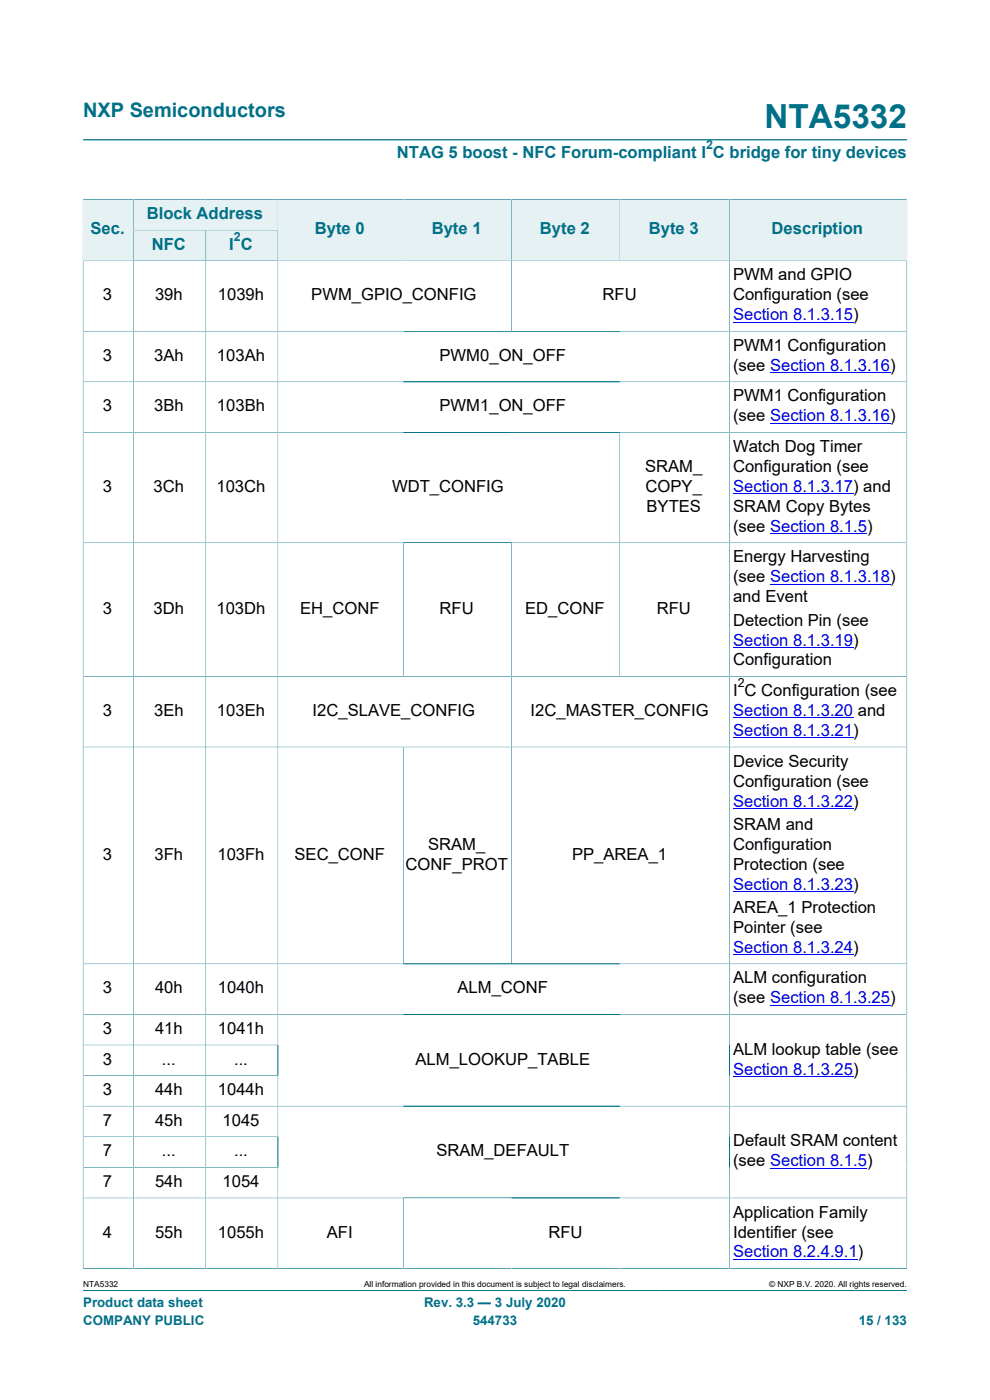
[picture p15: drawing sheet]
<svg xmlns="http://www.w3.org/2000/svg" width="210mm" height="297mm" viewBox="0 0 210 297" stroke-linecap="round" stroke-linejoin="round" font-family="sans-serif">
<defs><g id="words">
<text font-size="7.1" fill="#007088" x="162.2" y="27.2">NTA5332</text>
<text font-size="4.2" fill="#007088" x="17.6" y="24.8">NXP Semiconductors</text>
<g font-size="3.5" fill="#007088">
<text x="84.2" y="33.5">NTAG 5 boost - NFC Forum-compliant I C bridge for tiny devices</text>
<text x="31.1" y="46.5">Block Address</text>
<text x="19.2" y="49.7">Sec.</text>
<text x="32.2" y="53">NFC</text>
<text x="48.6" y="53">I C</text>
<text x="66.8" y="49.7">Byte 0</text>
<text x="91.6" y="49.7">Byte 1</text>
<text x="114.5" y="49.7">Byte 2</text>
<text x="137.6" y="49.7">Byte 3</text>
<text x="163.7" y="49.7">Description</text>
</g>
<g font-size="3.5">
<text x="155.5" y="59.5">PWM and GPIO</text>
<text x="21.8" y="63.7">3</text>
<text x="32.9" y="63.7">39h</text>
<text x="46.2" y="63.7">1039h</text>
<text x="66" y="63.7">PWM_GPIO_CONFIG</text>
<text x="127.8" y="63.7">RFU</text>
<text x="155.5" y="63.7">Configuration (see</text>
<text x="21.8" y="76.5">3</text>
<text x="32.7" y="76.5">3Ah</text>
<text x="46" y="76.5">103Ah</text>
<text x="93.2" y="76.5">PWM0_ON_OFF</text>
<text x="155.5" y="74.4">PWM1 Configuration</text>
<text x="155.5" y="78.7">(see Section 8.1.3.16)</text>
<text x="21.8" y="87.3">3</text>
<text x="32.7" y="87.3">3Bh</text>
<text x="46" y="87.3">103Bh</text>
<text x="93.2" y="87.3">PWM1_ON_OFF</text>
<text x="155.5" y="85.2">PWM1 Configuration</text>
<text x="155.5" y="89.4">(see Section 8.1.3.16)</text>
<text x="155.5" y="95.9">Watch Dog Timer</text>
<text x="136.8" y="100.1">SRAM_</text>
<text x="155.5" y="100.1">Configuration (see</text>
<text x="21.8" y="104.3">3</text>
<text x="32.6" y="104.3">3Ch</text>
<text x="45.9" y="104.3">103Ch</text>
<text x="83.2" y="104.3">WDT_CONFIG</text>
<text x="136.9" y="104.3">COPY_</text>
<text x="137.1" y="108.6">BYTES</text>
<text x="155.5" y="108.6">SRAM Copy Bytes</text>
<text x="155.5" y="112.8">(see Section 8.1.5)</text>
<text x="155.5" y="119.3">Energy Harvesting</text>
<text x="155.5" y="123.5">(see Section 8.1.3.18)</text>
<text x="21.8" y="130.2">3</text>
<text x="32.6" y="130.2">3Dh</text>
<text x="45.9" y="130.2">103Dh</text>
<text x="63.7" y="130.2">EH_CONF</text>
<text x="93.2" y="130.2">RFU</text>
<text x="111.4" y="130.2">ED_CONF</text>
<text x="139.3" y="130.2">RFU</text>
<text x="155.5" y="127.8">and Event</text>
<text x="155.5" y="132.7">Detection Pin (see</text>
<text x="155.5" y="141.2">Configuration</text>
<text x="155.5" y="147.7">I C Configuration (see</text>
<text x="21.8" y="151.9">3</text>
<text x="32.7" y="151.9">3Eh</text>
<text x="46" y="151.9">103Eh</text>
<text x="66.3" y="151.9">I2C_SLAVE_CONFIG</text>
<text x="112.5" y="151.9">I2C_MASTER_CONFIG</text>
<text x="155.5" y="162.6">Device Security</text>
<text x="155.5" y="166.9">Configuration (see</text>
<text x="155.5" y="176">SRAM and</text>
<text x="21.8" y="182.4">3</text>
<text x="32.8" y="182.4">3Fh</text>
<text x="46.1" y="182.4">103Fh</text>
<text x="62.5" y="182.4">SEC_CONF</text>
<text x="86" y="184.5">CONF_PROT</text>
<text x="90.8" y="180.3">SRAM_</text>
<text x="121.4" y="182.4">PP_AREA_1</text>
<text x="155.5" y="180.3">Configuration</text>
<text x="155.5" y="184.5">Protection (see</text>
<text x="155.5" y="193.7">AREA_1 Protection</text>
<text x="155.5" y="197.9">Pointer (see</text>
<text x="155.5" y="208.6">ALM configuration</text>
<text x="21.8" y="210.7">3</text>
<text x="32.9" y="210.7">40h</text>
<text x="46.2" y="210.7">1040h</text>
<text x="97.1" y="210.7">ALM_CONF</text>
<text x="155.5" y="212.9">(see Section 8.1.3.25)</text>
<text x="21.8" y="219.4">3</text>
<text x="32.9" y="219.4">41h</text>
<text x="46.2" y="219.4">1041h</text>
<text x="21.8" y="225.8">3</text>
<text x="34.4" y="225.8">...</text>
<text x="49.7" y="225.8">...</text>
<text x="88.1" y="225.8">ALM_LOOKUP_TABLE</text>
<text x="155.5" y="223.7">ALM lookup table (see</text>
<text x="21.8" y="232.3">3</text>
<text x="32.9" y="232.3">44h</text>
<text x="46.2" y="232.3">1044h</text>
<text x="21.8" y="238.8">7</text>
<text x="32.9" y="238.8">45h</text>
<text x="47.2" y="238.8">1045</text>
<text x="21.8" y="245.3">7</text>
<text x="34.4" y="245.3">...</text>
<text x="49.7" y="245.3">...</text>
<text x="92.6" y="245.3">SRAM_DEFAULT</text>
<text x="155.5" y="243.2">Default SRAM content</text>
<text x="21.8" y="251.8">7</text>
<text x="32.9" y="251.8">54h</text>
<text x="47.2" y="251.8">1054</text>
<text x="155.5" y="247.4">(see Section 8.1.5)</text>
<text x="21.8" y="262.5">4</text>
<text x="32.9" y="262.5">55h</text>
<text x="46.2" y="262.5">1055h</text>
<text x="69.3" y="262.5">AFI</text>
<text x="116.3" y="262.5">RFU</text>
<text x="155.5" y="258.3">Application Family</text>
<text x="155.5" y="262.5">Identifier (see</text>
</g>
<g font-size="3.5" fill="#00f">
<text x="155.5" y="67.9">Section 8.1.3.15)</text>
<text x="155.5" y="104.3">Section 8.1.3.17) and</text>
<text x="155.5" y="136.9">Section 8.1.3.19)</text>
<text x="155.5" y="151.9">Section 8.1.3.20 and</text>
<text x="155.5" y="156.1">Section 8.1.3.21)</text>
<text x="155.5" y="171.1">Section 8.1.3.22)</text>
<text x="155.5" y="188.7">Section 8.1.3.23)</text>
<text x="155.5" y="202.1">Section 8.1.3.24)</text>
<text x="155.5" y="228">Section 8.1.3.25)</text>
<text x="155.5" y="266.8">Section 8.2.4.9.1)</text>
</g>
<g font-size="2.8" fill="#007088">
<text x="17.6" y="277.3">Product data sheet</text>
<text x="17.6" y="281">COMPANY PUBLIC</text>
<text x="90" y="277.3">Rev. 3.3 — 3 July 2020</text>
<text x="100.3" y="281">544733</text>
<text x="182.2" y="281">15 / 133</text>
</g>
<g font-size="2.6" fill="#007088">
<text x="149.8" y="31.6">2</text>
<text x="49.6" y="51.2">2</text>
</g>
<text font-size="2.6" x="156.5" y="145.8">2</text>
<g font-size="1.8">
<text x="17.6" y="273.1">NTA5332</text>
<text x="77.2" y="273.1">All information provided in this document is subject to legal disclaimers.</text>
<text x="163.2" y="273.1">© NXP B.V. 2020. All rights reserved.</text>
</g>
</g></defs>
<path d="M17.6 29.7h174.8M28.3 42.3h30.6v6.5h-30.6zM17.6 273.8h174.8" fill="none" stroke="#007088" stroke-width=".21"/>
<path d="M28.4 42.4h30.5v6.4h-30.5z" fill="#e6f1f3"/>
<path d="M17.6 42.3v13h10.7v-13h-10.7" fill="none" stroke="#007088" stroke-width=".21"/>
<g fill="#e6f1f3">
<path d="M17.7 42.4h10.6v12.8h-10.6z"/>
<path d="M28.4 48.9h15.2v6.3h-15.2z"/>
</g>
<path d="M28.3 48.8h15.3v6.5h-15.3z" fill="none" stroke="#007088" stroke-width=".21"/>
<path d="M43.7 48.9h15.2v6.3h-15.2z" fill="#e6f1f3"/>
<path d="M58.9 48.8h-15.3v6.5h42v-13h-26.7v13" fill="none" stroke="#007088" stroke-width=".21"/>
<path d="M59 42.4h26.5v12.8h-26.5z" fill="#e6f1f3"/>
<path d="M85.6 42.3h22.9v13h-22.9z" fill="none" stroke="#007088" stroke-width=".21"/>
<path d="M85.6 42.4h22.8v12.8h-22.8z" fill="#e6f1f3"/>
<path d="M108.5 42.3h23v13h-23z" fill="none" stroke="#007088" stroke-width=".21"/>
<path d="M108.6 42.4h22.8v12.8h-22.8z" fill="#e6f1f3"/>
<path d="M131.5 42.3h23.2v13h-23.2z" fill="none" stroke="#007088" stroke-width=".21"/>
<path d="M131.5 42.4h23.2v12.8h-23.2z" fill="#e6f1f3"/>
<path d="M192.4 42.3v13h-37.7v-13h37.7" fill="none" stroke="#007088" stroke-width=".21"/>
<path d="M154.8 42.4h37.5v12.8h-37.5z" fill="#e6f1f3"/>
<g fill="none" stroke="#007088" stroke-width=".21">
<path d="M28.3 55.3v213.8M43.6 55.3v213.8M58.9 55.3v213.8M108.5 55.3v15M154.7 55.3v213.8M17.6 70.3h174.8M17.6 81h174.8M17.6 91.7h174.8M131.5 91.7v51.8M17.6 115.1h174.8M85.6 115.1v28.4M108.5 115.1v89.4"/>
<path d="M17.6 143.5h174.8M17.6 158.5h174.8M85.6 158.5v46M17.6 204.5h174.8M17.6 215.2h174.8M17.6 221.7h41.3M17.6 228.2h41.3M17.6 234.7h174.8M17.6 241.2h41.3M17.6 247.6h41.3M17.6 254.1h174.8M85.6 254.1v15"/>
<path d="M17.6 269.1h174.8M17.6 269.2v-213.9h174.8v213.9"/>
</g>
<g fill="none" stroke="#00f" stroke-width=".21">
<path d="M155.5 68.3h25.5M163.3 79h25.5M163.3 89.8h25.5M155.5 104.7h25.5M163.3 113.2h20.6M155.5 137.3h25.5M163.3 123.9h25.5M155.5 152.3h25.5M155.5 156.5h25.5M155.5 171.5h25.5M155.5 189.1h25.5M155.5 202.5h25.5"/>
<path d="M163.3 213.2h25.5M155.5 228.3h25.5M163.3 247.8h20.6M155.5 267.1h26.5"/>
</g>
<use href="#words"/>
</svg>
